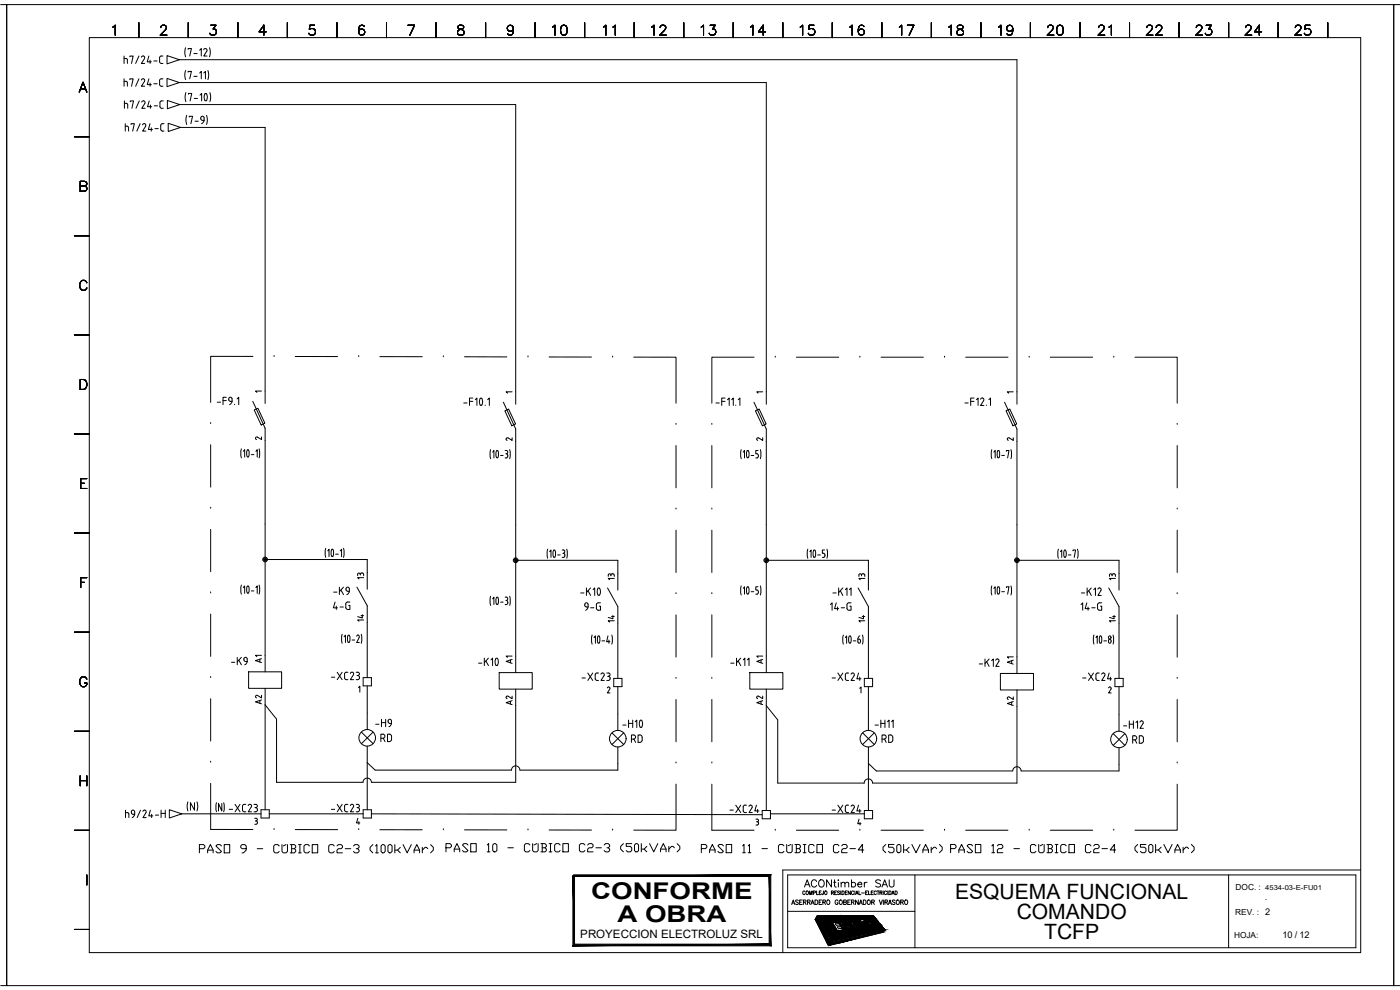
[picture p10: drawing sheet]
<svg xmlns="http://www.w3.org/2000/svg" width="420mm" height="297mm" viewBox="0 0 420 297" stroke-linecap="round" stroke-linejoin="round" font-family="sans-serif">
<defs><g id="words">
<text font-size="12.3" x="50.8" y="246.9">(N)</text>
<g font-size="6.9">
<text x="177.4" y="269.6">CONFORME</text>
<text x="185.3" y="276.7">A OBRA</text>
</g>
<g font-size="6.3">
<text x="286.6" y="269.8">ESQUEMA FUNCIONAL</text>
<text x="305.1" y="275.7">COMANDO</text>
<text x="313.4" y="281.7">TCFP</text>
</g>
<g font-size="6.2">
<text x="165.1" y="11.6">10</text>
<text x="180.3" y="11.6">11</text>
<text x="194.7" y="11.6">12</text>
<text x="209.5" y="11.6">13</text>
<text x="224.4" y="11.6">14</text>
<text x="239.2" y="11.6">15</text>
<text x="254" y="11.6">16</text>
<text x="269.2" y="11.6">17</text>
<text x="284" y="11.6">18</text>
<text x="298.8" y="11.6">19</text>
<text x="313.3" y="11.6">20</text>
<text x="328.8" y="11.6">21</text>
<text x="343.3" y="11.6">22</text>
<text x="358.1" y="11.6">23</text>
<text x="372.9" y="11.6">24</text>
<text x="387.7" y="11.6">25</text>
</g>
<g font-size="5.7">
<text x="99.1" y="184.1">4-G</text>
<text x="173.2" y="184.5">9-G</text>
<text x="248.4" y="184.5">14-G</text>
<text x="323.5" y="184.5">14-G</text>
<text x="98.4" y="205.3">-XC23</text>
<text x="111.8" y="219.4">-H9</text>
<text x="339" y="224.4">RD</text>
<text x="218" y="245.2">-XC24</text>
<text x="248.7" y="245.2">-XC24</text>
<text x="58.9" y="257.2">PASO 9 - CÚBICO C2-3 (100kVAr)</text>
<text x="133" y="256.8">PASO 10 - CÚBICO C2-3 (50kVAr)</text>
<text x="209.5" y="257.2">PASO 11 - CÚBICO C2-4 (50kVAr)</text>
<text x="284.3" y="257.2">PASO 12 - CÚBICO C2-4 (50kVAr)</text>
</g>
<g font-size="5.3">
<text x="36.3" y="20.1">h7/24-C</text>
<text x="36.7" y="40.6">h7/24-C</text>
<text x="99.1" y="179.6">-K9</text>
<text x="249.1" y="179.9">-K11</text>
<text x="68.4" y="200.7">-K9</text>
<text x="293.2" y="201.1">-K12</text>
<text x="301.3" y="200.4">A1</text>
<text x="173.9" y="205.3">-XC23</text>
<text x="248.7" y="205.3">-XC24</text>
<text x="324.2" y="205.3">-XC24</text>
<text x="305.5" y="213.1" transform="rotate(-90 305.5 213.1)">A2</text>
<text x="336.2" y="219.8">-H12</text>
<text x="113.2" y="223.7">RD</text>
<text x="188.7" y="224">RD</text>
<text x="263.9" y="224">RD</text>
<text x="68.1" y="244.8">-XC23</text>
<text x="98.4" y="244.8">-XC23</text>
<text x="240.6" y="267.4">ACONtimber SAU</text>
</g>
<g font-size="4.9">
<text x="110.4" y="175" transform="rotate(-90 110.4 175)">13</text>
<text x="185.6" y="175.3" transform="rotate(-90 185.6 175.3)">13</text>
<text x="260.7" y="175.3" transform="rotate(-90 260.7 175.3)">13</text>
<text x="335.8" y="175.3" transform="rotate(-90 335.8 175.3)">13</text>
<text x="110.4" y="187.7" transform="rotate(-90 110.4 187.7)">14</text>
<text x="185.6" y="188" transform="rotate(-90 185.6 188)">14</text>
<text x="260.7" y="188" transform="rotate(-90 260.7 188)">14</text>
<text x="335.8" y="188" transform="rotate(-90 335.8 188)">14</text>
<text x="79.7" y="200" transform="rotate(-90 79.7 200)">A1</text>
<text x="154.9" y="200.4" transform="rotate(-90 154.9 200.4)">A1</text>
<text x="230" y="200.4" transform="rotate(-90 230 200.4)">A1</text>
<text x="79.7" y="212.4" transform="rotate(-90 79.7 212.4)">A2</text>
<text x="154.9" y="212.7" transform="rotate(-90 154.9 212.7)">A2</text>
<text x="230" y="212.7" transform="rotate(-90 230 212.7)">A2</text>
</g>
<g font-size="3.5">
<text x="75.8" y="133">2</text>
<text x="151" y="133.3">2</text>
<text x="226.1" y="133.3">2</text>
<text x="301.3" y="133.3">2</text>
<text x="174.2" y="281.5">PROYECCION ELECTROLUZ SRL</text>
</g>
<g font-size="3.1">
<text x="75.8" y="118.9">1</text>
<text x="151" y="119.2">1</text>
<text x="226.1" y="119.2">1</text>
<text x="301.3" y="119.2">1</text>
</g>
<g font-size="2.8">
<text x="379.6" y="270">.</text>
<text x="384.9" y="281.5">10 / 12</text>
</g>
<g font-size="2.5">
<text x="370.8" y="267">DOC. :</text>
<text x="370.7" y="274.5">REV. : 2</text>
<text x="370.4" y="281.4">HOJA:</text>
</g>
<text font-size="2.1" x="379.7" y="267">4534-03-E-FU01</text>
</g></defs>
<!-- layer: G-TTLB-OTLN -->
<path d="M.2 1.4h1.8v294.3h-1.8M2 1.4h416.3v294.3h-416.3zM420.2 1.4h-1.9v294.3h1.9" fill="none" stroke="#000" stroke-width=".3"/>
<!-- layer: G-TTLB-SCND -->
<path d="M236.4 273.4h38.2M274.6 262.5v21.9M368.7 262.5v21.9M406.9 262.5h-170.5v21.9h170.5M408.4 261h-173.5v24.8" fill="none" stroke="#000" stroke-width=".3"/>
<!-- layer: LG_BDR_BODY -->
<path d="M406.9 262.5v21.9" fill="none" stroke="#000" stroke-width=".3"/>
<!-- layer: G-TTLB-TTLB -->
<path d="M26.8 11.3h381.6v274.5h-381.6z" fill="none" stroke="#000" stroke-width=".3"/>
<!-- layer: 0 -->
<g fill="none" stroke="#000" stroke-width=".3">
<path d="M33.9 8.1l.7-.5v2.9M41.7 6.8v4.5M48.2 8.3l.6-.7h.6l.4 .3a.95 .95 0 0 1-.3 1.2l-1.4 1.4h2M56.5 6.8v4.5M63.2 7.6h1.6l-.8 1.1a.99 .99 0 0 1 .8 1.5 .99 .99 0 0 1-1.7 .1l-.1-.3M71.4 6.8v4.5M79.9 9.6h-2.1l1.4-2v2.9M86.3 6.8v4.5M94.4 7.6h-1.4l-.2 1.2a1.05 1.05 0 0 1 1.6 0 1.05 1.05 0 0 1-.2 1.6 1.05 1.05 0 0 1-1.5-.4M101.1 6.8v4.5M109.3 8a.86 .86 0 0 0-.8-.5 .86 .86 0 0 0-.7 .6 1.74 1.74 0 0 0 .7 2.4 .93 .93 0 0 0 1-.8 .93 .93 0 0 0-.9-1 .93 .93 0 0 0-1 .9M116 6.8v4.5"/>
<path d="M122.4 7.6h2l-1.4 2.9M130.9 6.8v4.5M137.6 7.7a.6 .6 0 0 0 .3 1 1.06 1.06 0 0 1 1.2 .4 1.06 1.06 0 0 1-.1 1.3 1.18 1.18 0 0 1-1.7-.4 1.15 1.15 0 0 1 1.4-1.3 .59 .59 0 0 0 .3-1zM145.7 6.8v4.5M154.1 8.6a.93 .93 0 0 1-1.3 .7 .93 .93 0 0 1-.3-1.4 .93 .93 0 0 1 1.4 .1 2.74 2.74 0 0 1-.3 2.4 .87 .87 0 0 1-1.2-.3M160.6 6.8v4.5M175.5 6.8v4.5M190.3 6.8v4.5M205.2 6.8v4.5M220 6.8v4.5M234.9 6.8v4.5M249.8 6.8v4.5"/>
<path d="M264.6 6.8v4.5M279.5 6.8v4.5M294.4 6.8v4.5M309.2 6.8v4.5M324.1 6.8v4.5M339 6.8v4.5M353.9 6.8v4.5M368.7 6.8v4.5M383.6 6.8v4.5M398.5 6.8v4.5M23.8 27.6l1.1-2.9 1.2 2.9M24.2 26.7h1.4"/>
<path d="M22.3 41h4.5M24.1 55.8l1.7-.1a.68 .68 0 0 0 0-1.2l-1.7-.1v3h1.2a.77 .77 0 0 0 .8-.8 .77 .77 0 0 0-.8-.8M22.3 70.7h4.5M26.1 84.8a1.1 1.1 0 0 0-1.3-.7 1.1 1.1 0 0 0-.9 1.2 1.23 1.23 0 0 0 .4 1.5 1.23 1.23 0 0 0 1.6-.1l.2-.3M22.3 100.5h4.5M24.1 113.9h1a1.59 1.59 0 0 1 1 1.5 1.59 1.59 0 0 1-1 1.4h-1zM75.9 106.9h-12.7v13.8M82.3 107h.1M88.6 107h12.7M107.7 107h.1M114 107h12.7M133.1 107h.1"/>
<path d="M139.4 107l12.7 .1M158.5 107.1h.1M164.8 107.1h12.7M183.9 107.1h.1M190.2 107.2h12.7v13.8M226.3 107.2h-12.7v13.8M232.7 107.2h.1M239 107.2h12.7M258.1 107.2h.1M264.4 107.2h12.7M283.5 107.2h.1M289.8 107.2h12.7"/>
<path d="M308.9 107.2h.1M315.2 107.2h12.7M334.3 107.2h.1M340.6 107.2h12.7v13.8M22.3 130.2h4.5M63.2 127.1h.1M63.2 133.4v12.7M202.9 127.3h.1M202.9 133.7v12.7M213.6 127.3h.1M213.6 133.7v12.7M353.3 127.3h.1"/>
<path d="M353.3 133.7v12.7M22.3 159.9h4.5M24.2 145h1.1M26.1 143.6h-1.9v3h1.9M63.2 152.5h.1M63.2 158.8v12.7M202.9 152.7h.1M202.9 159.1v12.7M213.6 152.7h.1M213.6 159.1v12.7M353.3 152.7h.1M353.3 159.1v12.7"/>
<path d="M24.2 174.7h1.1M26.1 173.3h-1.9v3M63.2 177.9h.1M202.9 178.1h.1M213.6 178.1h.1M353.3 178.1h.1M22.3 189.7h4.5M63.2 184.2v12.7M202.9 184.5v12.7M213.6 184.5v12.7M353.3 184.5v12.7M22.3 219.4h4.5"/>
<path d="M26.1 203.8a1.1 1.1 0 0 0-1.3-.7 1.1 1.1 0 0 0-.9 1.1 1.23 1.23 0 0 0 .4 1.6 1.23 1.23 0 0 0 1.6-.2l.2-.7h-.8M63.2 203.3h.1M63.2 209.6v12.7M202.9 203.5h.1M202.9 209.9v12.7M213.6 203.5h.1M213.6 209.9v12.7M353.3 203.5h.1M353.3 209.9v12.7M24.1 232.8v3M24.1 234.2h2M26.1 232.8v3"/>
<path d="M63.2 228.7h.1M202.9 228.9h.1M202.9 235.3v13.8h-12.7M213.6 228.9h.1M213.6 235.3v13.8h12.7M353.3 228.9h.1M353.3 235.3v13.8h-12.7M22.3 249.1h4.5M63.2 248.9h12.7M82.3 248.9h.1M88.6 248.9h12.7M107.7 248.9h.1"/>
<path d="M114 248.9l12.7 .1M133.1 249h.1M139.4 249h12.7M158.5 249h.1M164.8 249l12.7 .1M183.9 249.1h.1M232.7 249.1h.1M239 249.1h12.7M258.1 249.1h.1M264.4 249.1h12.7M283.5 249.1h.1M289.8 249.1h12.7"/>
<path d="M308.9 249.1h.1M315.2 249.1h12.7M334.3 249.1h.1M22.3 278.9h4.5M26.1 262.5v3M237.6 271.4l.5-1.4 .4 1.4M237.8 270.9h.6M239.6 270.2l-.3-.2-.5 .2 .1 .3 .6 .4v.4l-.7-.1M240 270.7h.5M240.7 270h-.7v1.4h.7M241.1 270.7l.7-.1 .1-.4-.8-.2v1.4M241.5 270.7l.4 .7"/>
<path d="M242.3 270.7l.7-.1 .1-.4-.8-.2v1.4M242.7 270.7l.4 .7M243.4 271.4l.4-1.4 .5 1.4M243.6 270.9h.5M244.6 270a.71 .71 0 0 1 .8 .5 .71 .71 0 0 1-.4 .9h-.4zM245.1 274.9l4.1 7.8-.6 .9-3.9-7.7zM245.4 274.8l16.7-.1 3.5 4.3-16.2 3.5zM245.8 270.7h.5M245.9 275.2h.7a.4 .4 0 0 1 .4 .2 .4 .4 0 0 1-.1 .5h-.4l.3 .5h-.3zM246.3 275.3l.3 .1 .1 .3h-.2zM246.6 270h-.8v1.4h.8M247 270.7l.7-.1v-.4l-.7-.2v1.4"/>
<path d="M247.1 275.2h.8l.7 1.1-.9-.5 .3 .6h-.2zM247.4 270.7l.4 .7M247.6 275.3l.2 .3-.4-.3h.3M248.3 270.1l.2-.1a.65 .65 0 0 1 .6 .7 .65 .65 0 0 1-.8 .6l-.2-.4zM248.5 275.1l.7 .4 .2 .8-.7-.4zM248.7 275.3l.4 .3 .1 .5-.4-.3zM249.8 276.7l1.9-.1 .3 .5-1.3 .1 .3 .4 1.1-.1 .3 .5-1.1 .1 .3 .6 1.3-.2 .3 .5-1.9 .3zM250.3 275.7l.3 .5h-.3l-1-1.1 .7 .4v-.4h.2l.1 .6M250.4 275.1h.7l.1 .2h-.4l.2 .2h.3l.1 .2h-.3l.2 .3h.4l.1 .2h-.7zM251.5 270.3a.44 .44 0 0 0-.5-.3 .44 .44 0 0 0-.4 .5v.4a.44 .44 0 0 0 .5 .5 .44 .44 0 0 0 .4-.5h-.3M252 270.2l.2-.2a.65 .65 0 0 1 .6 .7 .65 .65 0 0 1-.7 .6l-.2-.4zM252 276.6l.6-.1 1.5 2.4-.6 .1z"/>
<path d="M252.1 275.4l-.3-.2 .4 .7 .3-.1M252.1 275.4l.1-.1-.4-.3a.67 .67 0 0 0 0 .8 .67 .67 0 0 0 .8 .2l-.1-.2M253.1 275.3l-.4-.1 .4 .7 .3-.2 .1 .3a.66 .66 0 0 1-.8-.2 .66 .66 0 0 1 0-.8l.4 .3M253.2 270.7l.7-.1 .1-.4-.8-.2v1.4l.8-.1v-.4l-.3-.2M253.2 275.1h.2l.7 1h-.2zM253.7 277.1a1.17 1.17 0 0 1 1.7 .8l-1 .1 .5 .4 .6-.2-.1 .5a1.29 1.29 0 0 1-1.7-1.6zM253.9 275l.7 .3 .2 .8-.7-.4zM254.1 275.1l.5 .8zM254.4 270.7h.5M254.7 275l.8 .6-.4-.5 .2-.1 .6 1-.7-.5 .3 .5h-.1zM254.8 277.7h-.6v-.3l.5 .3M255.2 270h-.8v1.4h.8"/>
<path d="M255.5 270.7l.7-.1 .1-.4-.8-.2v1.4M255.9 270.7l.4 .7M256.5 277.8l.1 .3a.64 .64 0 0 1-.6-.8l.8 .1-.6-.5-.6-.1a1.1 1.1 0 0 0 .2 1.3 1.1 1.1 0 0 0 1.3 .2l-.1-.6-.4 .1M257.5 278.1l.7 .2M257.6 270v1.4l-.8-1.4v1.4M257.9 271.4l.4-1.4 .5 1.4M258 276.9l-.5-.1 1 1.5 .4-.1-.6-.8 .2-.2M258 276.9h.1M258 270.9h.6M258.1 278l-.8-.9h.2l-.2-.3h-.2l-.3-.4h-.5l.4 .8 .2-.1 .7 1M258.1 278h.1M258.1 278l.3 .3h-.3"/>
<path d="M258.1 276.7l-.1 .2M258.2 276.7l.3 .4M258.5 277.2h.1M258.8 276.7a1.18 1.18 0 0 1 1.3 1.3 1.18 1.18 0 0 1-1.3-1.3zM259.1 276.9l.7 .3a.34 .34 0 0 1 0 .6 .34 .34 0 0 1-.5-.3l-.3-.3zM259.1 270a.69 .69 0 0 1 .8 .7 .69 .69 0 0 1-.8 .7zM259.4 276.1h.3l1.4 1.8-.3 .1zM260.1 278.2h.3l.2 .1h-.4l.6 .2 .1 .5-.3-.1-.2-.2 .3 .1-.4-.2zM260.3 276.5h.3l1 1.1-.7-1.1h.3l1 1.3h-.8zM260.3 278.1h.1M260.5 270.1l.1-.1a.65 .65 0 0 1 .6 .7 .65 .65 0 0 1-.7 .6l-.2-.4zM261 278.8l.2 .1z"/>
<path d="M261.3 278.1l.2 .1M261.3 278.1h-.2l.4 .3M261.4 276.5l.8-.1 .2 .3 .1 .7h.4l.2 .3-.7 .1-.3-.4v-.7l-.5 .1zM261.5 278.2l-.1 .2M261.6 270.7l.7-.1 .1-.4-.8-.2v1.4M261.6 278.4h.2M261.6 278.4h.1M261.6 278.2l.1 .1M261.7 278.2l-.4-.2-.3 .1 .6 .8h.1l-.2-.4 .6 .3-.3-.4M261.8 275.6l-5.8 .2 .2 .3 5.4-.2a3.2 3.2 0 0 1 2.2 2.6l-11.9 2.1M261.8 277.9l1.1 .8h-.4zM261.8 275.6a3.6 3.6 0 0 1 2.3 2.9l-.1 .2"/>
<path d="M262 278.6l.3 .2zM262 270.7l.4 .7M262.8 278.5l.2 .1zM263.7 278.8l-11 2a3.8 3.8 0 0 1-4.4-3.8l.2-.4 .3 .1a2.77 2.77 0 0 0 1.6 3.4l1.5 .5M263.9 270l.5 1.4 .4-1.4M264 278.7l-.3 .1M265.1 270v1.4M265.6 270.7l.7-.1v-.4l-.7-.2v1.4M266 270.7l.4 .7M266.6 271.4l.5-1.4 .5 1.4M266.8 270.9h.6M268.6 270.2l-.3-.2-.5 .2 .1 .3 .7 .5-.3 .4-.5-.2"/>
<path d="M269.1 270.2l.2-.2a.65 .65 0 0 1 .6 .7 .65 .65 0 0 1-.7 .6l-.2-.4zM270.3 270.7l.7-.1v-.5l-.7-.1v1.4M270.7 270.7l.4 .7M271.6 270.2l.2-.2a.65 .65 0 0 1 .6 .7 .65 .65 0 0 1-.7 .6l-.2-.4zM249.4 282.9l15.9-3.5-.4 .3-16 4zM251.9 280.6h.1"/>
</g>
<g fill="#000" stroke="#000" stroke-width=".3">
<path d="M245.1 274.9l.5 1h-.9zM246.5 275.4h.7zM247.9 279.6h15l-13.5 2.9zM251.6 276h.4zM253.4 276.2h4.7zM254.2 277.7h.5zM256.7 277.2h.2zM257 277.7h.3zM257.1 276.8h.2zM258 278h1.4zM258.7 277h.3zM259 277.6h.3z"/>
<path d="M259.2 277.2h.2zM259.4 278h.1zM259.4 277.1h.2zM259.4 276.1h.3zM261.5 277.9h.3zM261.9 276.7h.2zM245.4 274.8h16.7zM262.5 277.4h.4zM262.5 278.5h.2zM263.8 279.7l1.5-.3-.4 .3zM248.2 282.9h.9l-.5 .7zM249.4 282.9l-.5 .7z"/>
<path d="M249.4 282.9h2.8l-3.2 .7z"/>
<path d="M172.2 262.5v.5l59.1-.5zM172.2 263l59.1-.5-.5 .5zM231.3 262.5l-.5 .5 .5 20.8zM230.8 263l.5 20.8-.5-.5zM171.9 283.8h59.4l-.5-.5zM172.4 283.3h58.4l-58.9 .5zM171.9 262.7v21.1l.5-.5zM171.9 262.7h.5v20.6z"/>
<path d="M244.7 275.9l4.5 6.8-3.6-6.8zM244.7 275.9l4.5 6.8h-1.1z"/>
<path d="M245.7 275.3l.8 .4-.2-.4zM245.7 275.3l.8 .4h-.6z"/>
<path d="M246 275.9h.6zM246 275.9h.6z"/>
<path d="M246 275.9h.6zM246 275.9h.6z"/>
<path d="M245.6 275.2l1.6 .1-.1-.1zM245.6 275.2l1.6 .1h-1.5z"/>
<path d="M246.5 275.3h.7zM246.5 275.3h.7z"/>
<path d="M246.5 275.3l.7 .1zM246.5 275.3l.7 .1zM246.5 275.4h.7z"/>
<path d="M246.6 275.4h.6zM246.6 275.4h.6z"/>
<path d="M246.6 275.4l.8 .3-.2-.3zM246.6 275.4l.8 .3h-.5z"/>
<path d="M245.9 275.7l1.6 .2-.1-.2zM245.9 275.7l1.6 .2h-1.5z"/>
<path d="M247.4 275.3l.4 .1zM247.4 275.3l.4 .1z"/>
<path d="M246.9 275.9h.6zM246.7 275.9h.8z"/>
<path d="M246.7 275.9h.8zM246.6 275.9h.9z"/>
<path d="M246 275.9l1.8 .5-.3-.5zM246 275.9l1.8 .5h-1.6z"/>
<path d="M245.6 275.2h2.1zM245.6 275.2h1.5z"/>
<path d="M245.6 275.2h2.2zM245.6 275.2h2.1z"/>
<path d="M247.6 275.7h.2zM247.6 275.7h.2z"/>
<path d="M247.5 275.4h.3zM247.5 275.4h.3z"/>
<path d="M247.5 275.4l.3 .1zM247.5 275.4l.3 .1z"/>
<path d="M247.6 275.7h.2zM247.6 275.7h.2z"/>
<path d="M247.5 275.5h.3zM247.5 275.5h.3z"/>
<path d="M247.6 275.7h.2zM247.6 275.7h.2z"/>
<path d="M247.5 275.5h.4zM247.5 275.5h.4z"/>
<path d="M247.5 275.5h.4zM247.5 275.5h.4z"/>
<path d="M247.5 275.5h.4zM247.5 275.5h.4z"/>
<path d="M247.6 275.6h.3zM247.6 275.6h.3z"/>
<path d="M247.6 275.6h.3zM247.6 275.6l.2 .1z"/>
<path d="M247.5 275.5h.4zM247.5 275.5h.4z"/>
<path d="M247.5 275.5l.4 .1zM247.5 275.5l.4 .1z"/>
<path d="M247.5 275.6h.4zM247.5 275.6h.4z"/>
<path d="M247.6 275.6h.3zM247.6 275.6h.3z"/>
<path d="M247.6 275.6h.3zM247.6 275.6h.3z"/>
<path d="M248.6 276.2h1.7zM248.6 276.2h1.7z"/>
<path d="M245.6 275.1l3.8 .1zM245.6 275.1l3.8 .1z"/>
<path d="M247.8 275.2h1.6zM247.8 275.2h1.6z"/>
<path d="M247.8 275.2h1.6zM247.8 275.2h1.6z"/>
<path d="M247.8 275.2h1.6zM247.8 275.2h1.6z"/>
<path d="M247.9 275.2h1.5zM247.9 275.2h1.5z"/>
<path d="M247.9 275.2l1.6 .1zM247.9 275.2l1.6 .1z"/>
<path d="M247.8 279.4l1.9 .2-.2-.2zM247.8 279.4l1.9 .2h-1.8z"/>
<path d="M248 275.3h1.5zM248 275.3h1.5z"/>
<path d="M248 275.3l1.6 .1zM248 275.3l1.6 .1z"/>
<path d="M248.1 275.4h1.6zM248.1 275.4h1.6z"/>
<path d="M248.1 275.4l1.6 .1zM248.1 275.4l1.6 .1z"/>
<path d="M247.9 279.6h1.8zM247.9 279.6h1.8z"/>
<path d="M248.1 275.5l1.7 .1zM248.1 275.5l1.7 .1z"/>
<path d="M248.1 275.6h1.8zM248.1 275.6h1.8z"/>
<path d="M246.4 276.7l4.9 2.6-1.5-2.6zM246.4 276.7l4.9 2.6h-3.6z"/>
<path d="M248.1 275.6l1.8 .1zM248.1 275.6l1.8 .1z"/>
<path d="M248.1 275.7h1.9zM248.1 275.7h1.9z"/>
<path d="M248.1 275.7l1.9 .1zM248.1 275.7l1.9 .1z"/>
<path d="M248.2 275.8h1.9zM248.2 275.8h1.9z"/>
<path d="M248.2 275.8l1.9 .1zM248.2 275.8l1.9 .1z"/>
<path d="M248.3 275.9h1.8zM248.3 275.9h1.8z"/>
<path d="M245.6 275.1h4.5zM245.6 275.1h4.6z"/>
<path d="M245.6 275.1h4.5zM245.6 275.1h3.7z"/>
<path d="M248.3 275.9l2 .3-.2-.3zM248.3 275.9l2 .3h-1.7z"/>
<path d="M250.2 275.1h1.4zM250.2 275.1h1.4z"/>
<path d="M250.5 276.2h1.9zM250.5 276.2h1.9z"/>
<path d="M246.4 276.7h4.6zM246.4 276.7h3.4z"/>
<path d="M250.3 275.7l1 .3-.2-.3zM250.3 275.7l1 .3h-.9z"/>
<path d="M250.4 276h.9zM250.4 276h.9z"/>
<path d="M250.3 275.7h1.1zM250.3 275.7h.8z"/>
<path d="M250.2 275.2h1.4zM250.2 275.2h1.4z"/>
<path d="M250.2 275.2l1.4 .1zM250.2 275.2l1.4 .1z"/>
<path d="M250.2 275.1h1.4zM250.2 275.1l1.4 .1z"/>
<path d="M250.2 275.3l1.4 .1zM250.2 275.3l1.4 .1z"/>
<path d="M245.5 275h6.1zM245.5 275l6.1 .1z"/>
<path d="M250.3 275.4l1.4 .2zM250.3 275.4l1.4 .2z"/>
<path d="M245.5 275h6.2zM245.5 275h6.2z"/>
<path d="M245.5 275h6.2zM245.5 275h6.1z"/>
<path d="M250.3 275.6l1.4 .1zM250.3 275.6l1.4 .1z"/>
<path d="M246.3 276.6h5.4zM246.3 276.6l4.7 .1z"/>
<path d="M250.3 275.7h1.5zM250.3 275.7h1.5zM250.3 275.7h1.5zM250.3 275.7h1.5z"/>
<path d="M251.4 275.7l.4 .1zM251.4 275.7l.4 .1z"/>
<path d="M251.5 275.8l.4 .1zM251.5 275.8l.4 .1z"/>
<path d="M251.5 275.9l.5 .1zM251.5 275.9l.5 .1zM251.5 276h.5z"/>
<path d="M251.5 276h.5zM251.3 276h.7z"/>
<path d="M250.4 276l1.7 .1zM250.4 276l1.7 .1z"/>
<path d="M246.3 276.6h5.8zM246.3 276.6h5.8z"/>
<path d="M251.7 276.6l.4 .1zM251.7 276.6l.4 .1z"/>
<path d="M251.7 276.7l.9 .8-.5-.8zM251.7 276.7l.9 .8h-.3z"/>
<path d="M250.5 276.1h1.7zM250.5 276.1h1.7z"/>
<path d="M250.5 276.1l1.8 .1zM250.5 276.1l1.8 .1z"/>
<path d="M250.5 276.2h1.9zM250.5 276.2h1.9z"/>
<path d="M246.3 276.6h6zM246.3 276.6h5.7z"/>
<path d="M252 275.1l.5 .1zM252 275.1l.5 .1z"/>
<path d="M252 275.2h.5zM252 275.2h.5z"/>
<path d="M252.1 275.2h.4zM252.1 275.2h.4z"/>
<path d="M252.1 275.2l.4 .1zM252.1 275.2l.4 .1z"/>
<path d="M251.9 275.1h.6zM251.9 275.1h.6z"/>
<path d="M251.9 275.1h.6zM251.9 275.1h.6z"/>
<path d="M252.2 275.3l.3 .1zM252.2 275.3l.3 .1z"/>
<path d="M251.8 275h.7zM251.8 275h.7z"/>
<path d="M251.8 275h.7zM251.8 275l.7 .1z"/>
<path d="M252.3 275.4l.3 .2zM252.3 275.4l.3 .2z"/>
<path d="M251.7 275h.9zM251.7 275h.9z"/>
<path d="M251.8 275h.8zM251.8 275h.7z"/>
<path d="M245.5 275h7.1zM245.5 275h7.2z"/>
<path d="M245.5 275h7.1zM245.5 275h7.1z"/>
<path d="M252.3 275.6l.4 .1zM252.3 275.6l.4 .1z"/>
<path d="M246.3 276.5h6.3zM246.3 276.5l6 .1z"/>
<path d="M252.3 277.5h.3zM252.1 277.5h.5z"/>
<path d="M252.1 277.5l1.2 1-.7-1zM252.1 277.5l1.2 1h-.6z"/>
<path d="M252.4 275.7l.3 .1zM252.4 275.7l.3 .1z"/>
<path d="M252.5 275.8h.3zM252.5 275.8h.3z"/>
<path d="M252.5 275.8l.3 .1zM252.5 275.8l.3 .1z"/>
<path d="M252.5 275.9h.3zM252.5 275.9h.3z"/>
<path d="M252.5 275.9l.4 .1zM252.5 275.9l.4 .1z"/>
<path d="M252.9 278.5h.4zM252.9 278.5h.4z"/>
<path d="M252.6 276h.3zM252.6 276h.3z"/>
<path d="M252.6 276h.4zM252.6 276h.4z"/>
<path d="M252.6 276l.4 .1zM252.6 276l.4 .1z"/>
<path d="M252.6 276.1h.5zM252.6 276.1h.5z"/>
<path d="M252.5 276.1h.7zM252.5 276.1h.7z"/>
<path d="M252.5 276.1h.7zM252.5 276.1h.7z"/>
<path d="M252.5 276.1l.8 .1zM252.5 276.1l.8 .1z"/>
<path d="M252.8 275.1h.4zM252.8 275.1h.6z"/>
<path d="M252.8 275.1h.4zM252.8 275.1h.4z"/>
<path d="M252.9 275.1l.4 .1zM252.9 275.1l.4 .1z"/>
<path d="M252.5 276.2h.8zM252.5 276.2h.8z"/>
<path d="M252.9 278.5l.6 .5-.2-.5zM252.9 278.5l.6 .5h-.3z"/>
<path d="M253 275.2l.7 .6-.4-.6zM253 275.2l.7 .6h-.3z"/>
<path d="M253.5 276.1h.4zM253.5 276.1h.4z"/>
<path d="M253.4 275.8l.3 .1zM253.4 275.8l.3 .1z"/>
<path d="M253.1 277.3l.6 .2zM253.1 277.3l.6 .2z"/>
<path d="M253.2 277.5l.5 .2v-.2zM253.2 277.5l.5 .2z"/>
<path d="M253.3 277.7l.4 .1v-.1zM253.3 277.7l.4 .1z"/>
<path d="M253 277.2h.7zM253 277.2l.7 .1z"/>
<path d="M253.5 275.9l.3 .1zM253.5 275.9l.3 .1z"/>
<path d="M253.4 277.8l.5 .2zM253.4 277.8l.5 .2z"/>
<path d="M253.5 276h.4zM253.5 276h.4z"/>
<path d="M252.9 277.1h.9zM252.9 277.1l.8 .1z"/>
<path d="M253.5 278l.5 .2zM253.5 278l.5 .2z"/>
<path d="M253.5 276l.4 .1zM253.5 276l.4 .1z"/>
<path d="M252.9 277h1zM252.9 277l.9 .1z"/>
<path d="M253.6 278.2l.5 .1zM253.6 278.2l.5 .1z"/>
<path d="M252.9 277h1.1zM252.9 277h1.2z"/>
<path d="M252.9 277h1.1zM252.9 277h1z"/>
<path d="M254.1 276h1.3zM254.1 276h1.3z"/>
<path d="M254.1 276h4zM254.1 276h4z"/>
<path d="M253.7 278.3l.6 .2zM253.7 278.3l.6 .2z"/>
<path d="M252.9 277h1.2zM252.9 277h1.3z"/>
<path d="M253.8 278.5l.6 .1zM253.8 278.5l.6 .1z"/>
<path d="M254.3 277.4h.2zM254.3 277.4h.2z"/>
<path d="M253.9 278.6l.7 .1zM253.9 278.6l.7 .1z"/>
<path d="M254.3 277.4h.2zM254.3 277.4h.2z"/>
<path d="M254.2 277.4h.3zM254.2 277.4h.3z"/>
<path d="M254.2 277.4h.3zM254.2 277.4h.3z"/>
<path d="M254.2 277.4h.4zM254.2 277.4h.4z"/>
<path d="M254.6 277.1h.8zM254.6 277.1h.8z"/>
<path d="M254.2 277.4h.4zM254.2 277.4h.4z"/>
<path d="M254.2 277.4l.4 .1zM254.2 277.4l.4 .1z"/>
<path d="M254 278.7l.8 .1zM254 278.7l.8 .1z"/>
<path d="M254.2 277.5h.4zM254.2 277.5h.4z"/>
<path d="M254.1 277.5h.6zM254.1 277.5h.6z"/>
<path d="M252.8 275l1.9 .1zM252.8 275l1.9 .1zM252.8 275.1h1.9zM252.8 275.1h1.9zM253.4 275.1h1.3zM253.4 275.1h1.3z"/>
<path d="M253.4 275.1l2 .9-.7-.9zM253.4 275.1l2 .9h-1.3z"/>
<path d="M254.1 277.5h.6zM254.1 277.5h.6z"/>
<path d="M254.1 277.5l.6 .1zM254.1 277.5l.6 .1z"/>
<path d="M254.2 277.6h.5zM254.2 277.6h.5z"/>
<path d="M254.2 277.6l.6 .1zM254.2 277.6l.6 .1z"/>
<path d="M254.2 277.7h.6zM254.2 277.7h.5z"/>
<path d="M254 278.8h.9zM254 278.8h.9z"/>
<path d="M252.7 275h2.2zM252.7 275h2z"/>
<path d="M254 278.8h1zM254 278.8h1z"/>
<path d="M252.7 275h2.3zM252.7 275h2.2z"/>
<path d="M252.7 275h2.3zM252.7 275h2.3z"/>
<path d="M245.5 275h9.7zM245.5 275h9.5z"/>
<path d="M254.7 277.1l.6 .1zM254.7 277.1l.6 .1z"/>
<path d="M254.8 277.2l.5 .1zM254.8 277.2l.5 .1z"/>
<path d="M254.9 277.3l.5 .1zM254.9 277.3l.5 .1z"/>
<path d="M254.6 277.1h.8zM254.6 277.1h.7z"/>
<path d="M255 277.4h.4zM255 277.4h.4z"/>
<path d="M254.2 277h1.2zM254.2 277h1.2z"/>
<path d="M254.2 277h1.2zM254.2 277h1.2z"/>
<path d="M254.4 277h1zM254.4 277l1 .1z"/>
<path d="M255.1 277.4l.3 .1zM255.1 277.4l.3 .1z"/>
<path d="M252.8 277h2.6zM252.8 277h2.6z"/>
<path d="M255.1 277.5l.3 .1zM255.1 277.5l.3 .1z"/>
<path d="M255.2 277.6l.3 .1zM255.2 277.6l.3 .1z"/>
<path d="M252.8 276.9h2.7zM252.8 276.9l2.6 .1z"/>
<path d="M255.3 277.7h.2zM255.3 277.7h.2z"/>
<path d="M255.3 277.7l.3 .1zM255.3 277.7l.3 .1z"/>
<path d="M252.8 276.8h2.8zM252.8 276.8l2.7 .1z"/>
<path d="M255.4 277.8l.3 .2zM255.4 277.8l.3 .2z"/>
<path d="M252.7 276.8h3zM252.7 276.8h2.9z"/>
<path d="M252.7 276.8h3zM252.7 276.8h3z"/>
<path d="M255.5 278l.3 .1zM255.5 278l.3 .1z"/>
<path d="M255.6 278.1l.2 .1zM255.5 278.2h.3z"/>
<path d="M255.5 278.2h.4zM255.5 278.2h.4z"/>
<path d="M255.5 278.2l.5 .1zM255.5 278.2l.5 .1z"/>
<path d="M255.5 278.3h.6zM255.5 278.3h.6z"/>
<path d="M255.5 278.3l.7 .1zM255.5 278.3l.7 .1z"/>
<path d="M246.3 276.5h9.9zM246.3 276.5h9.9z"/>
<path d="M255.5 278.4l.8 .1zM255.5 278.4l.8 .1z"/>
<path d="M252.6 276.5l3.6 .1zM252.6 276.5l3.6 .1z"/>
<path d="M252.6 276.6l3.8 .2-.2-.2zM252.6 276.6l3.8 .2h-3.7z"/>
<path d="M255.5 278.5h.8zM255.5 278.5h.8z"/>
<path d="M255.5 278.5h1zM255.5 278.5h1z"/>
<path d="M255.7 276.8h.7zM255.7 276.8h.7z"/>
<path d="M255.8 276.8h.6zM255.8 276.8h.6z"/>
<path d="M256 276.8l.5 .1zM256 276.8l.5 .1z"/>
<path d="M256.2 276.9l.3 .1zM256.2 276.9l.3 .1z"/>
<path d="M255.5 278.5h1.2zM255.5 278.5h1.2z"/>
<path d="M256.3 277l.3 .1zM256.3 277l.3 .1z"/>
<path d="M256.5 277.1l.2 .1zM256.5 277.1l.2 .1z"/>
<path d="M246.2 276.4h10.6zM246.2 276.4l10 .1z"/>
<path d="M256.7 277.2h.2zM256.7 277.2h.2z"/>
<path d="M256.6 277.2h.3zM256.6 277.2h.3z"/>
<path d="M256.7 277.2l.5 .5-.3-.5zM256.7 277.2l.5 .5z"/>
<path d="M257 278.4h3.3zM257 278.4h3.3z"/>
<path d="M257 277.7l.4 .2zM257 277.7l.4 .2z"/>
<path d="M257 277.9l.5 .1zM257 277.9l.5 .1z"/>
<path d="M257.1 278l.5 .2zM257.1 278l.5 .2z"/>
<path d="M257.5 277.1h1zM257.5 277.1h1z"/>
<path d="M257.5 277.1h1zM257.5 277.1h1z"/>
<path d="M257.5 277.1h1zM257.5 277.1h1z"/>
<path d="M257.5 277.1h1zM257.5 277.1h1z"/>
<path d="M257.5 277.1h1zM257.5 277.1h1z"/>
<path d="M257.5 277.1h1zM257.5 277.1h1z"/>
<path d="M257.5 277.1h1zM257.5 277.1h1z"/>
<path d="M257.5 277.2h.9zM257.5 277.2h.9z"/>
<path d="M257.1 278.2l.6 .1zM257.1 278.2l.6 .1z"/>
<path d="M257.1 278.3l.7 .1zM257.1 278.3l.7 .1z"/>
<path d="M257 278.4h.8zM257 278.4h.8z"/>
<path d="M252.4 276.2h5.7zM252.4 276.2h5.7z"/>
<path d="M250.5 276.2h7.6zM250.5 276.2h7.6z"/>
<path d="M250.6 276.2h7.5zM250.6 276.2h7.5z"/>
<path d="M250.6 276.2h7.5zM250.3 276.2h7.8z"/>
<path d="M248.6 276.2l9.5 .1zM248.6 276.2l9.5 .1z"/>
<path d="M248.6 276.3l9.5 .1zM247.8 276.4h10.3z"/>
<path d="M246.2 276.4h11.9zM246.2 276.4h11.9z"/>
<path d="M256.8 276.4h1.3zM256.8 276.4h1.3z"/>
<path d="M256.8 276.4l1.3 .2v-.2zM256.8 276.4l1.3 .2h-1.2z"/>
<path d="M253.4 276.1h4.7zM253.4 276.1h4.7z"/>
<path d="M253.4 276.1l4.7 .1zM253.4 276.2h4.7zM253.3 276.2h4.8z"/>
<path d="M252.5 276.2h5.6zM252.4 276.2h5.7z"/>
<path d="M256.9 276.6l1.4 .2-.2-.2zM256.9 276.6l1.4 .2h-1.2z"/>
<path d="M258.1 278h1.3zM258.1 278h1.3z"/>
<path d="M255.4 276h2.7zM255.4 276h2.7z"/>
<path d="M255.4 276h2.7zM255.4 276h2.7z"/>
<path d="M254.1 276l4 .1zM254.1 276l4 .1z"/>
<path d="M254.1 276.1h4zM253.9 276.1h4.2z"/>
<path d="M253.9 276.1h4.2zM253.9 276.1h4.2z"/>
<path d="M253.5 276.1h4.6zM253.5 276.1h4.6z"/>
<path d="M255.9 276h2.3zM255.4 276h2.7z"/>
<path d="M255.9 275.9h2.3zM255.9 275.9l2.3 .1z"/>
<path d="M258.2 278.1h2.1zM258.2 278.1h2.1z"/>
<path d="M258.2 278.1h2.1zM258.2 278.1h2.1zM258.2 278.1h2.1zM258.2 278.1h2.1z"/>
<path d="M258.2 278.1h2.1zM258.2 278.1h2.1z"/>
<path d="M257.3 276.8l1.2 .3-.2-.3zM257.3 276.8l1.2 .3h-1z"/>
<path d="M257.6 277.3h.7zM257.6 277.3h.7z"/>
<path d="M257.6 277.3h.7zM257.6 277.3h.7z"/>
<path d="M257.6 277.3l.7 .1zM257.6 277.3l.7 .1z"/>
<path d="M257.6 277.4h.7zM257.6 277.4h.7z"/>
<path d="M255.8 275.7h2.5zM255.8 275.7l2.4 .2z"/>
<path d="M257.5 277.2h.8zM257.5 277.2h.8z"/>
<path d="M257.6 277.2h.7zM257.6 277.2l.7 .1z"/>
<path d="M258.3 277.4h.5zM258.3 277.4h.5z"/>
<path d="M257.5 277.2h.8zM257.5 277.2h.9z"/>
<path d="M257.5 277.2h.8zM257.5 277.2h.8z"/>
<path d="M257.5 277.2h.9zM257.5 277.2h.9z"/>
<path d="M257.5 277.2h.9zM257.5 277.2h.9z"/>
<path d="M257.5 277.2h.9zM257.5 277.2h.9z"/>
<path d="M255.7 275.6h2.8zM255.7 275.6l2.6 .1z"/>
<path d="M257.5 277.1h1zM257.5 277.1h1z"/>
<path d="M257.5 277.1l1 .1zM257.5 277.1l1 .1z"/>
<path d="M258.5 277.2h.2zM258.5 277.2h.2z"/>
<path d="M255.6 275.5h3zM255.6 275.5l2.9 .1z"/>
<path d="M258.7 276.9h.5zM258.7 276.9h.5z"/>
<path d="M258.4 277.2l.4 .1zM258.4 277.3h.4z"/>
<path d="M255.6 275.4h3.2zM255.6 275.4l3 .1z"/>
<path d="M258.7 277.1l.3 .1zM258.7 277.1l.3 .1z"/>
<path d="M258.4 277.3h.4zM258.4 277.3h.4z"/>
<path d="M258.4 277.3l.4 .1zM258.4 277.3l.4 .1z"/>
<path d="M257.6 277.4h1.3zM257.6 277.4h1.3z"/>
<path d="M257.6 277.4l1.4 .1zM257.6 277.4l1.4 .1z"/>
<path d="M255.5 275.4h3.5zM255.5 275.4h3.6z"/>
<path d="M255.5 275.4h3.5zM255.5 275.4h3.3z"/>
<path d="M257.7 277.5h1.3zM257.7 277.5h1.3z"/>
<path d="M257.7 277.5l1.3 .1zM257.7 277.5l1.3 .1z"/>
<path d="M257.7 277.6h1.3zM257.7 277.6h1.3z"/>
<path d="M258.8 277.2h.2zM258.8 277.2h.2z"/>
<path d="M258.8 277.2l.2 .1zM258.8 277.2l.2 .1z"/>
<path d="M258.8 277.3h.2zM258.8 277.3h.2z"/>
<path d="M258.8 277.3h.3zM258.8 277.3h.3z"/>
<path d="M259 277.5h.6zM259 277.5h.6z"/>
<path d="M257.7 277.6l1.4 .1zM257.7 277.6l1.4 .1z"/>
<path d="M258.9 277.3h.2zM258.9 277.3h.2z"/>
<path d="M257.7 277.7l1.5 .1zM257.7 277.7l1.5 .1z"/>
<path d="M259 276.6h.2zM258.9 276.6h.3z"/>
<path d="M259 277.4l.6 .1zM259 277.4l.6 .1z"/>
<path d="M259.1 275.4h3.5zM259.1 275.4h3.5z"/>
<path d="M257.8 277.8l1.6 .1zM257.8 277.8l1.6 .1zM257.9 277.9h1.5zM257.9 277.9h1.5z"/>
<path d="M258.9 276.6h.3zM258.9 276.6h.3z"/>
<path d="M258.9 276.6l.5 .1zM258.8 276.7h.6z"/>
<path d="M258.7 276.9h.5zM258.7 276.9h.5z"/>
<path d="M259.2 276.9h.5zM259.2 276.9h.5z"/>
<path d="M258.7 276.9h.5zM258.7 276.9l.3 .1z"/>
<path d="M258.7 276.8l.6 .1zM258.7 276.8l.6 .1z"/>
<path d="M258.7 276.9h.6zM258.7 276.9h.5z"/>
<path d="M259.3 277.6h.9zM259.3 277.6h.9z"/>
<path d="M257.9 277.9h1.5zM257.9 277.9h1.5z"/>
<path d="M258.8 276.7h.6zM258.8 276.7h.6z"/>
<path d="M258.8 276.7h.7zM258.8 276.7h.7z"/>
<path d="M259.4 277.8h.4zM259.4 277.8h.4z"/>
<path d="M257.9 277.9h1.5zM257.9 277.9h1.5z"/>
<path d="M257.9 277.9l1.5 .1zM257.9 277.9l1.5 .1z"/>
<path d="M257.9 278h1.5zM257.9 278h1.5zM258 278h1.4z"/>
<path d="M258.1 278h1.3zM258.1 278h1.3z"/>
<path d="M259.4 277.7h.8zM259.4 277.7h.8z"/>
<path d="M258.7 276.7h.8zM258.7 276.7h.8z"/>
<path d="M258.7 276.7l1 .1zM258.7 276.7l1 .1zM258.7 276.8h1zM258.7 276.8h1z"/>
<path d="M259.3 277.1h.2zM259.3 277.1h.2zM259.3 277.1h.2z"/>
<path d="M258.1 278l1.6 .1zM258.1 278l1.6 .1z"/>
<path d="M259.2 277.2h.4zM259.2 277.2h.2z"/>
<path d="M259.2 277.1h.4zM259.2 277.1l.4 .1z"/>
<path d="M259.6 277.5h.4zM259.6 277.5h.4z"/>
<path d="M259.3 277.1h.3zM259.3 277.1h.2z"/>
<path d="M258.2 278.1h1.6zM258.2 278.1h1.6z"/>
<path d="M258.7 276.8h1zM258.7 276.8h1z"/>
<path d="M259.3 276.8l.4 .1zM259.3 276.8l.4 .1z"/>
<path d="M259.3 276.9h.4zM259.3 276.9h.4z"/>
<path d="M259.6 277.1l.1 .2zM259.6 277.1l.1 .2z"/>
<path d="M259.4 276.1l.6 .4-.3-.4zM259.4 276.1l.6 .4h-.3z"/>
<path d="M259.3 276.9h.4zM259.2 276.9h.5z"/>
<path d="M259.3 277l.4 .1zM259.3 277l.4 .1z"/>
<path d="M259.2 276.9l.6 .1zM259.2 276.9l.6 .1z"/>
<path d="M259.4 277.8h.3zM259.4 277.8l.1 .1z"/>
<path d="M258.2 278.1h1.7zM258.2 278.1h1.7z"/>
<path d="M259.8 277h.2zM259.8 277h.2z"/>
<path d="M259.2 277h.6zM259.2 277h.6z"/>
<path d="M259.3 277h.5zM259.3 277h.4z"/>
<path d="M259.4 277.8h.5zM259.4 277.8h.5z"/>
<path d="M258.2 278.1h1.7zM258.2 278.1h1.7z"/>
<path d="M259.8 276.9l.2 .1zM259.8 276.9l.2 .1z"/>
<path d="M259.7 277.3l.3 .1zM259.7 277.3l.3 .1z"/>
<path d="M259.6 277.4l.4 .1zM259.6 277.4l.4 .1z"/>
<path d="M259 277.5h1zM259 277.5h1z"/>
<path d="M259 277.5h1.1zM259 277.5h1.1z"/>
<path d="M259.7 276.5h.3zM259.7 276.5h.3z"/>
<path d="M259.7 276.6l.2 .1 .1-.1zM259.7 276.6l.2 .1z"/>
<path d="M260 276.4h3.5zM260 276.4h3.5z"/>
<path d="M259.7 276.5h.3zM259.7 276.5l.3 .1z"/>
<path d="M259.8 277h.2zM259.8 277h.2z"/>
<path d="M259.8 277l.3 .1zM259.8 277l.3 .1z"/>
<path d="M260 278.1h.3zM260.1 278.1h.2zM260.1 278.1h.2zM260.1 278.1h.2zM260.1 278.1h.2zM260.1 278.1h.2z"/>
<path d="M260 278.1h.3zM260 278.1h.3zM260 278.1h.3zM260 278.1h.3z"/>
<path d="M259 277.5l1.1 .1zM259 277.5l1.1 .1z"/>
<path d="M259 277.6h1.1zM259 277.6h1.1z"/>
<path d="M259.9 277.1l.3 .1zM259.9 277.1l.3 .1z"/>
<path d="M259.3 277.6h.8zM259.3 277.6h.8z"/>
<path d="M259.3 277.6h.9zM259.3 277.6h.9z"/>
<path d="M255.1 278.8h5.1zM255.1 278.8h5.1z"/>
<path d="M259.3 277.6h.9zM259.3 277.6h.9z"/>
<path d="M255.1 278.8h5.1zM255 278.8h5.2z"/>
<path d="M254 278.8l6.5 .1zM254 278.8l6.5 .1z"/>
<path d="M260 277.2l.3 .2zM260 277.2l.3 .2z"/>
<path d="M259.4 277.6l.8 .1zM259.4 277.6l.8 .1z"/>
<path d="M259.4 277.7h.8zM259.4 277.7h.8z"/>
<path d="M259.4 277.7h.8zM259.4 277.7l.5 .1z"/>
<path d="M255.2 278.8h5zM255.1 278.8h5.1z"/>
<path d="M260 276.5l1.1 1.1-.8-1.1zM260 276.5l1.1 1.1h-.3z"/>
<path d="M260 278.1h.3zM260 278.1h.3z"/>
<path d="M260 278.1h.3zM260 278.1h.3z"/>
<path d="M260 278.1h.3zM260 278.1h.3z"/>
<path d="M260 278.1h.3zM259.9 278.1h.4z"/>
<path d="M259.9 278.1h.4zM259.9 278.1h.4z"/>
<path d="M258.2 278.1l2.1 .1zM258.2 278.1l2.1 .1z"/>
<path d="M258.2 278.2l2.1 .1v-.1zM258.2 278.2l2.1 .1h-1.9z"/>
<path d="M260.3 278.1h.9zM260.3 278.1h.9z"/>
<path d="M258.4 278.3l1.9 .1zM257.8 278.4h2.5z"/>
<path d="M260.1 277.4l.3 .1zM260.1 277.4l.3 .1z"/>
<path d="M257.8 278.4h2.5zM257.8 278.4h2.5z"/>
<path d="M257 278.4l3.4 .1zM256.9 278.5h3.5z"/>
<path d="M256.9 278.5h3.5zM256.8 278.5h3.6z"/>
<path d="M256.8 278.5h3.6zM256.7 278.5h3.7z"/>
<path d="M255.5 278.5l4.9 .1zM255.5 278.5l4.9 .1z"/>
<path d="M255.4 278.6l5 .1zM255.4 278.6l5 .1z"/>
<path d="M255.4 278.7h5zM255.3 278.7h5.1z"/>
<path d="M255.3 278.7h5.1zM255.2 278.8h5z"/>
<path d="M260.2 277.5l.3 .1zM260.2 277.5l.3 .1z"/>
<path d="M254.1 278.9l6.5 .1zM253.5 279h7.1z"/>
<path d="M260.2 277.6h.3zM260.2 277.6h.3z"/>
<path d="M260.2 277.6l.3 .1zM260.2 277.6l.3 .1z"/>
<path d="M260.3 277.7h.2zM260.2 277.7h.3z"/>
<path d="M260.2 277.7h.3zM260.2 277.7h.3z"/>
<path d="M260.2 277.7l.4 .1zM260.2 277.7l.4 .1z"/>
<path d="M260.6 278.2h1.5zM260.6 278.2h1.5z"/>
<path d="M260 276.5h.6zM260 276.5h.3z"/>
<path d="M260.2 277.8l.5 .1zM260.2 277.8l.5 .1z"/>
<path d="M253.2 279h7.6zM253.2 279h7.6z"/>
<path d="M260.2 277.9l.6 .1zM260.2 277.9l.6 .1z"/>
<path d="M253.2 279l7.8 .1zM252.6 279.1h8.4z"/>
<path d="M260.9 278.4h.9zM260.9 278.4h.9z"/>
<path d="M260 276.5h.9zM260 276.5h.6z"/>
<path d="M260.8 277.6l.7 .3zM260.8 277.6l.7 .3h-.5z"/>
<path d="M260.4 278.1h.8zM260.4 278.1h.8z"/>
<path d="M260.4 278.1l.9 .1zM260.4 278.1l.9 .1z"/>
<path d="M260.3 278.1h.9zM260.3 278.1h.8z"/>
<path d="M260 276.5h1.2zM260 276.5h.9z"/>
<path d="M260.6 278.2h.7zM260.6 278.2h.7z"/>
<path d="M260.1 278.1h1.2zM260.1 278.1h1.2z"/>
<path d="M260.1 278.1h1.2zM260.1 278.1h1.1z"/>
<path d="M260 276.5h1.4zM260 276.5h1.4z"/>
<path d="M261.2 276.5l.4 .2zM261.2 276.5l.4 .2z"/>
<path d="M261.4 276.7l.2 .1zM261.4 276.7l.2 .1z"/>
<path d="M260.8 278.4h1zM260.8 278.4h1z"/>
<path d="M260.6 278.2l1.1 .1zM260.6 278.2l1.1 .1z"/>
<path d="M260.6 278.3h1.1zM260.6 278.3h1.1z"/>
<path d="M260.6 278.3h1.1zM260.6 278.3h1.1z"/>
<path d="M260.7 278.3h1zM260.7 278.3h1z"/>
<path d="M260.8 278.3h.9zM260.8 278.3l.8 .1z"/>
<path d="M260.7 278.3h1zM260.7 278.3h1z"/>
<path d="M260.7 278.3h1zM260.7 278.3h1z"/>
<path d="M261.8 278.4h.4zM261.8 278.4h.4z"/>
<path d="M261 277.9h.9zM261 277.9h.9z"/>
<path d="M261.1 277.9l.8 .1zM260.8 278h1.1z"/>
<path d="M260.2 278h1.7zM260.2 278h1.7z"/>
<path d="M260.2 278l1.7 .1zM260.2 278l1.7 .1z"/>
<path d="M260.1 278.1h1.9zM260.1 278.1h1.9z"/>
<path d="M261.3 278.1h.7zM261.3 278.1h.7z"/>
<path d="M261.3 278.1h.7zM261.3 278.1h.7z"/>
<path d="M261.3 278.1h.7zM261.3 278.1h.7z"/>
<path d="M261.6 277.9h.4zM261.5 277.9h.3zM261.5 277.9h.3z"/>
<path d="M261.3 278.1h.7zM261.3 278.1h.7z"/>
<path d="M261.3 278.1h.7zM261.3 278.1h.7z"/>
<path d="M261.3 278.1l.7 .1zM261.3 278.1l.7 .1z"/>
<path d="M261.3 278.2h.7zM261.3 278.2h.7z"/>
<path d="M261 278.6l1.1 .2zM261 278.6l1.1 .2z"/>
<path d="M261.3 278.2h.7zM261.3 278.2h.7z"/>
<path d="M261.3 278.2h.7zM261.3 278.2h.7z"/>
<path d="M261.9 276.7h.2zM261.7 276.7h.4z"/>
<path d="M261.7 276.7l.4 .1zM261.6 276.8h.5z"/>
<path d="M261.4 276.8l.7 .6v-.6zM261.4 276.8l.7 .6z"/>
<path d="M261.3 278.2h.8zM261.3 278.2h.8z"/>
<path d="M261.3 278.2h.8zM261.3 278.2h.8z"/>
<path d="M261.7 278.2l.5 .2zM261.7 278.2l.5 .2z"/>
<path d="M261.9 277.4l.4 .4zM261.9 277.4l.4 .4z"/>
<path d="M261 278.8h1.1zM261 278.8h1.1z"/>
<path d="M245.4 274.8l16.9 .2-.2-.2zM245.4 274.8l16.9 .2h-16.8z"/>
<path d="M261 278.6h1.1zM261 278.6h1z"/>
<path d="M260.9 278.4l1.4 .1zM260.9 278.4l1.4 .1z"/>
<path d="M261 278.5l1.4 .1zM261 278.5l1.4 .1z"/>
<path d="M255.2 275l7.4 .4-.3-.4zM255.2 275l7.4 .4h-7.1z"/>
<path d="M262.2 277.8h.2zM262.2 277.8h.2z"/>
<path d="M262.1 278.6l.4 .1zM262.1 278.6l.4 .1z"/>
<path d="M260 276.4h2.4zM260 276.4l1.4 .1z"/>
<path d="M259.1 275.4h3.6zM259.1 275.4h3.6z"/>
<path d="M259.3 275.4l3.4 .1zM259.3 275.4l3.4 .1z"/>
<path d="M259.5 275.5l3.3 .1zM259.5 275.5l3.3 .1z"/>
<path d="M262.5 278.5h.2zM262.5 278.5h.2z"/>
<path d="M262.5 278.5h.3zM262.5 278.5h.3z"/>
<path d="M259.7 275.6l3.2 .1zM259.7 275.6l3.2 .1z"/>
<path d="M262.7 278.5l.2 .1zM262.7 278.5l.2 .1z"/>
<path d="M262.5 277.4h.4zM262.5 277.4h.4z"/>
<path d="M259.8 275.7l3.2 .2zM259.8 275.7l3.2 .2z"/>
<path d="M262.9 277.4h1.3zM262.9 277.4h1.3z"/>
<path d="M262.5 278.5h.4zM262.5 278.5h.3z"/>
<path d="M249.7 279.6h13.3zM249.7 279.6h13.2z"/>
<path d="M259.9 275.9l3.3 .1-.2-.1zM259.9 275.9l3.3 .1h-3.2z"/>
<path d="M260 276l3.3 .2-.1-.2zM260 276l3.3 .2h-3.3z"/>
<path d="M260 276.2l3.5 .2-.2-.2zM260 276.2l3.5 .2h-3.5z"/>
<path d="M262.4 276.4l1.8 1-.7-1zM262.4 276.4l1.8 1h-1.7z"/>
<path d="M249.5 279.4l13.5 .2 .9-.2zM249.5 279.4l13.5 .2h-13.3z"/>
<path d="M262.9 277.4l1.6 .3-.3-.3zM262.9 277.4l1.6 .3h-1.4z"/>
<path d="M247.7 279.3h16.7zM247.7 279.3l16.2 .1z"/>
<path d="M263.1 277.7l1.5 .1zM262.6 277.8h2z"/>
<path d="M262.6 277.8h2zM262.4 277.8h2.2z"/>
<path d="M262.2 277.8h2.4zM262.2 277.8h2.4z"/>
<path d="M262.2 277.8h2.4zM261.9 277.8h2.7z"/>
<path d="M261.9 277.8l2.8 .1zM261.6 277.9h3.1z"/>
<path d="M262 277.9l3.2 .6-.5-.6zM262 277.9l3.2 .6h-2.7z"/>
<path d="M252.2 282.9l12.7-3.2h-1.1zM249.4 282.9l14.4-3.2-11.6 3.2z"/>
<path d="M262.9 278.5l2.4 .1zM262.9 278.5l2.4 .1z"/>
<path d="M252.6 279.1l11.8 .2 .8-.2zM251.3 279.3l1.3-.2 11.8 .2z"/>
<path d="M263 278.6h2.3zM262.9 278.6h2.4z"/>
<path d="M262.9 278.6h2.4zM262.9 278.6h2.4z"/>
<path d="M262.8 278.6l2.5 .1zM262.8 278.6l2.5 .1z"/>
<path d="M262.9 278.7h2.4zM262.5 278.7h2.8z"/>
<path d="M262.2 278.7l3.2 .1zM262.2 278.7l3.2 .1z"/>
<path d="M262.3 278.8h3.1zM262.2 278.8h3.2z"/>
<path d="M262.2 278.8h3.2zM262.1 278.8h3.3z"/>
<path d="M261 278.8h4.4zM261 278.8h4.4z"/>
<path d="M261.1 278.8l4.4 .1zM261.1 278.8l4.4 .1z"/>
<path d="M261.2 278.9l4.3 .1zM261.1 279h4.4z"/>
<path d="M261 279h4.6zM261 279h4.6z"/>
<path d="M261 279h4.5zM261 279h4.6z"/>
<path d="M261 279h4.5zM261 279l4.2 .1z"/>
<path d="M248.1 282.7h1.1zM248.1 282.7l1 .2z"/>
</g>
<!-- layer: CDO_220VCA -->
<g fill="none" stroke="#000" stroke-width=".3">
<path d="M53.8 17.9h251.4v99.7M53.8 24.8h176.2v92.8M54 31.4h100.8v86.2M54.2 38.2h25.4v79.1M79.6 132.2v64.4M154.8 132.4v64.5M230 132.4v64.5M305.2 132.4v64.7M79.6 167.9h30.6v3.9M154.8 168.1h30.6v4M230 168.1h30.6v4M305.2 168.1h30.6v4"/>
<path d="M110.2 186.7v16.6M185.4 187v16.5M260.6 187v16.5M335.8 187v16.5M110.2 205.8v8.2M154.8 211.7v23h-43.3a1.26 1.26 0 0 0-1.3-1.2 1.26 1.26 0 0 0-1.3 1.2h-25.9v-18.9l-3.4-4.3v31.5M185.4 206v8.2M260.6 206v8.2M305.2 212v23h-43.3M335.8 206v8.4M156 231.1a1.26 1.26 0 0 0-1.2-1.3 1.26 1.26 0 0 0-1.3 1.3h-40.9l-2.4-2.3v14.2M185.4 229.1v2h-29.4"/>
<path d="M259.4 234.9a1.26 1.26 0 0 1 1.2-1.2 1.26 1.26 0 0 1 1.3 1.2M259.4 235h-26v-19l-3.4-4.3v31.5M335.8 229.3v2h-29.3a1.26 1.26 0 0 0-1.3-1.3 1.26 1.26 0 0 0-1.3 1.3h-40.9l-2.4-2.2v14.1M54.5 244.2h23.8M80.8 244.2h28.2M111.5 244.2l117.2 .2M231.2 244.2h28.2"/>
</g>
<!-- layer: SYMS -->
<g fill="none" stroke="#000" stroke-width=".3">
<path d="M50.1 16.7l3.7 1.2-3.7 1.3zM50.1 23.5l3.7 1.3-3.7 1.2zM50.2 30.1l3.8 1.3-3.8 1.2zM50.5 37l3.7 1.2-3.7 1.3zM79.6 117.3v3.8M154.8 117.6v3.7M230 117.6v3.7M305.2 117.6v3.7M75.9 120.4l3.7 8.1v3.7M76.3 123l1.1-.5 2.1 4.5-1.1 .5zM151.1 120.7l3.7 8v3.7M151.5 123.3l1.1-.6 2.1 4.5-1.1 .5z"/>
<path d="M226.3 120.7l3.7 8v3.7M226.7 123.3l1.1-.6 2.1 4.5-1.1 .5zM301.5 120.7l3.7 8v3.7M301.9 123.3l1.1-.6 2.1 4.5-1.1 .5zM107.1 176.2l3.1 5.5v5M110.2 171.8v5M182.3 176.4l3.1 5.6v5M185.4 172.1v4.9M257.5 176.4l3.1 5.6v5M260.6 172.1v4.9M332.7 176.4l3.1 5.6v5M335.8 172.1v4.9"/>
<path d="M74.6 201.6h9.9v4.9h-9.9zM108.5 219.7l3.5 3.4M109 203.3h2.5v2.5h-2.5M112 219.7l-3.5 3.4M149.8 201.8h9.9v5h-9.9zM183.7 219.9l3.5 3.5M184.2 203.5h2.5v2.5h-2.5M185.4 214.2v5M187.2 219.9l-3.5 3.5M225 201.8h10v5h-10zM258.9 219.9l3.5 3.5M259.4 203.5h2.5v2.5h-2.5"/>
<path d="M260.6 214.2v5M262.4 219.9l-3.5 3.5M300.2 202.1h10v4.9h-10zM334.6 203.5h2.5v2.5h-2.5M110.2 223.9v4.9M185.4 224.1v5M260.6 224.1v5M334.1 220.1l3.5 3.5M335.8 224.4v4.9M337.6 220.1l-3.5 3.5M78.3 243h2.5v2.4h-2.5M109 243h2.5v2.4h-2.5"/>
<path d="M228.7 243.2h2.5v2.5h-2.5M259.4 243.2h2.5v2.5h-2.5"/>
<circle cx="79.6" cy="167.9" r=".71"/>
<circle cx="79.6" cy="167.9" r=".46"/>
<circle cx="79.6" cy="167.9" r=".22"/>
<circle cx="154.8" cy="168.1" r=".71"/>
<circle cx="154.8" cy="168.1" r=".46"/>
<circle cx="154.8" cy="168.1" r=".22"/>
<circle cx="230" cy="168.1" r=".71"/>
<circle cx="230" cy="168.1" r=".46"/>
<circle cx="230" cy="168.1" r=".22"/>
<circle cx="305.2" cy="168.1" r=".71"/>
<circle cx="305.2" cy="168.1" r=".46"/>
<circle cx="305.2" cy="168.1" r=".22"/>
<circle cx="110.2" cy="221.4" r="2.49"/>
<circle cx="185.4" cy="221.6" r="2.49"/>
<circle cx="260.6" cy="221.6" r="2.49"/>
<circle cx="335.8" cy="221.9" r="2.49"/>
</g>
<!-- layer: TERMS -->
<path d="M107.6 206.3l.4-.4v1.8M183 206.7l-.7 1.2h.8M258 206.5l.4-.4v1.8M333.4 206.7l-.7 1.2h.8M76.8 246.3l.4 .4M77.2 246.9l-.2 .3-.5 .1M77.3 246.7v.2M107.4 245.5l-.4 1.4h1M107.7 246.5v.8M227.6 247.1l-.1 .4-.6 .1M258.1 246.8v.8" fill="none" stroke="#000" stroke-width=".3"/>
<!-- layer: TAGS -->
<g fill="none" stroke="#000" stroke-width=".3">
<path d="M67.9 119.2h-1v2.2M68.6 119.9l.3 .5h.8M68.7 119.9a.52 .52 0 0 1 .3-.7 .52 .52 0 0 1 .7 .5 1.46 1.46 0 0 1-.8 1.7M71.1 119.7l.5-.5v2.2M141.9 119.4h-1v2.3M142.6 119.9l.5-.5v2.3M144.1 119.6l.1-.1a1.31 1.31 0 0 1 .3 2.1 1.29 1.29 0 0 1-.4-2zM146.3 119.9l.6-.5v2.3M217.6 119.4h-1v2.3M218.3 119.9l.5-.5v2.3M219.6 119.9l.5-.5v2.3M221.6 119.9l.5-.5v2.3"/>
<path d="M292.3 119.4h-1v2.3M293.1 119.9l.4-.5v2.3M294.3 119.8a.5 .5 0 0 1 .7-.4 .5 .5 0 0 1 .2 .8l-.9 1.5h1M296.8 119.9l.5-.5v2.3M65.2 120.7h1M66.9 120.2h1M70.4 121.3v.1M139.2 120.9h1M140.9 120.4h1M145.6 121.5v.2M214.9 120.9h1M216.6 120.4h1"/>
<path d="M220.8 121.5v.2M289.6 120.9h1M291.3 120.4h1M296 121.5v.2M176 176.4v2.3M176.5 177.3l.7 1.4M177.2 176.4l-1.2 1.4M178 176.9l.5-.5v2.3M179.5 178.5a1.29 1.29 0 0 1 .4-2.1l.3 .9-.2 1.2M326.3 176.4v2.3M326.7 177.3l.8 1.4M327.5 176.4l-1.2 1.4"/>
<path d="M328.3 176.9l.5-.5v2.3M329.5 176.8a.51 .51 0 0 1 .7-.4 .51 .51 0 0 1 .2 .8l-.9 1.5h1M143.6 199h1M145.4 197.5v2.2M145.8 198.3l.8 1.4M146.6 197.5l-1.2 1.3M147.3 198l.5-.5v2.2M148.8 197.6l-.2 .8 .2 1.2M148.8 197.6h.5M148.8 199.6h.5M219.3 199h1M221 197.5v2.2"/>
<path d="M221.5 198.3l.8 1.4M222.3 197.5l-1.3 1.3M223.1 198l.4-.5v2.2M224.3 198l.5-.5v2.2M186.9 217.6h1M188.6 216.1v2.2M188.6 217.1h1.3M189.9 216.1v2.2M190.6 216.6l.5-.5v2.2M192.1 218.2a1.29 1.29 0 0 1 .4-2.1l.3 .9-.2 1.2M262.6 217.6h1M264.4 217.1h1.2"/>
<path d="M264.4 216.1v2.2M265.6 216.1v2.2M266.3 216.6l.5-.5v2.2M267.6 216.6l.5-.5v2.2"/>
</g>
<!-- layer: WIRENO -->
<g fill="none" stroke="#000" stroke-width=".3">
<path d="M72.4 134.7l-.2 1.3 .2 1.4M73 135.4l.4-.5v2.2M74.2 135h.1a1.43 1.43 0 0 1 .2 2.1 1.4 1.4 0 0 1-.3-2.1zM75.4 136.4h.8M76.8 135.4l.4-.5v2.2M77.8 134.7l.2 1.3-.2 1.4M147.2 134.9l-.2 1.4 .2 1.3M147.8 135.7l.4-.5v2.2M149.4 135.3l-.1-.1a1.39 1.39 0 0 0-.2 2.1h.3M149.4 135.3l.2 .8-.2 1.2M150.2 136.7h.8M151.6 135.2l.7 .2v.5l-.3 .3"/>
<path d="M151.8 136.2h.2M152 136.2l.3 .2 .1 .5M152.4 136.9l-.2 .4-.6 .1M153 134.9l.2 1.4-.2 1.3M222.4 134.9l-.1 1.4 .1 1.3M223.1 135.7l.3-.5v2.2M224.2 135.3l-.2 .8 .2 1.2M224.2 135.3l.1-.1a1.39 1.39 0 0 1 .2 2.1h-.3M225.4 136.7h.8M227.5 135.2h-.7v1h.6l.2 .4M227.6 136.9l-.2 .4-.6 .1M227.6 136.7v.2"/>
<path d="M228.2 134.9l.2 1.4-.2 1.3M297.7 134.9l-.2 1.4 .2 1.3M298.3 135.7l.4-.5v2.2M299.5 135.2a1.39 1.39 0 0 1 .2 2.1 1.43 1.43 0 0 1-.2-2.1zM300.6 136.7h.8M302 135.4v-.2h.8l-.4 2.2M303.4 134.9l.2 1.4-.2 1.3M102.7 190.3l-.2 1.4 .2 1.3M103.3 191l.4-.5v2.3M104.4 190.7l.1-.1a1.39 1.39 0 0 1 .3 2.1 1.4 1.4 0 0 1-.4-2zM105.7 192h.7M107 190.9a.43 .43 0 0 1 .7-.3 .43 .43 0 0 1 .1 .7"/>
<path d="M107.8 191.3l-.8 1.5h.8M108.4 190.3l.2 1.4-.2 1.3M177.7 190.5l-.2 1.4 .2 1.4M178.3 191.3l.4-.5v2.2M179.5 190.9l.1-.1a1.43 1.43 0 0 1 .2 2.2 1.4 1.4 0 0 1-.3-2.1zM180.7 192.3h.8M182.5 190.8l-.4 1.7h.9M182.8 192v1M183.6 190.5l.2 1.4-.2 1.4M253.1 190.5l-.2 1.4 .2 1.4M253.7 191.3l.4-.5v2.2M254.9 190.9l.1-.1a1.39 1.39 0 0 1 .2 2.2 1.4 1.4 0 0 1-.3-2.1z"/>
<path d="M256.1 192.3h.8M257.5 191.8a.66 .66 0 0 1 .7 .3 .66 .66 0 0 1-.2 .8l-.5-.1zM258 190.8l-.4 .4-.1 .6M258.8 190.5l.2 1.4-.2 1.4M328.3 190.5l-.2 1.4 .2 1.4M328.9 191.3l.4-.5v2.2M330.2 190.8a1.39 1.39 0 0 1 .2 2.2 1.43 1.43 0 0 1-.2-2.2zM331.3 192.3h.8M332.8 191.8a.55 .55 0 0 1 .7 .6 .55 .55 0 0 1-.7 .5l-.1-.6zM334 190.5l.2 1.4-.2 1.4"/>
<circle cx="333" cy="191.3" r=".45"/>
</g>
<!-- layer: WIREREF_DEST -->
<g fill="none" stroke="#000" stroke-width=".3">
<path d="M55.7 14.3l-.2 1.4 .2 1.3M56.5 14.8v-.2h.9l-.5 2.2M58.2 16.1h1M59.9 15.1l.5-.5v2.2M61.6 14.5l-.5 .4M61.6 14.6l.4 .1 .1 .5-.9 1.6h.9M62.9 14.3l.2 1.4-.2 1.3M55.7 21.2l-.2 1.3 .2 1.4M55.8 27.8l-.3 1.3 .3 1.4M56 34.6l-.2 1.4 .2 1.3M56.5 21.7v-.3h.9l-.5 2.3M56.6 28.3v-.3h1l-.6 2.3"/>
<path d="M56.8 35.1v-.2h1l-.5 2.2M58.2 22.9h1M58.3 29.5h1M58.5 36.4h1M59.9 21.9l.5-.5v2.3M60 28.5l.5-.5v2.3M60.3 35.4v.5l.5 .2h.5v-.7M60.3 35.4a.5 .5 0 0 1 .5-.5 .5 .5 0 0 1 .5 .5M61.2 21.9l.5-.5v2.3M61.2 36l-.2 .7-.5 .4M61.5 28.2l.1-.1a1.31 1.31 0 0 1 .3 2.1 1.29 1.29 0 0 1-.4-2zM62 34.6l.2 1.4-.2 1.3"/>
<path d="M62.4 21.2l.2 1.3-.2 1.4M63 27.8l.2 1.3-.2 1.4"/>
</g>
<!-- layer: XREF -->
<g fill="none" stroke="#000" stroke-width=".3">
<path d="M37.2 24.4l1 .2v1.3M37.2 23.7v2.2M37.3 31l1 .2v1.3M37.3 30.3v2.2M39 23.9v-.2h1l-.5 2.2M39.1 30.5v-.2h1l-.5 2.2M41.7 23.7l-1 2.2M41.8 30.3l-1 2.2M42.4 24a.5 .5 0 0 1 .7-.3 .5 .5 0 0 1 .3 .7l-1 1.5h1M43 30.3l-.5 .3M43 30.3l.5 .2v.5M43.5 31l-1 1.5h1"/>
<path d="M44.7 23.7l-.5 1.7h1.2M44.8 30.3l-.5 1.7h1.2M45 24.9v1M45.1 31.5v1M46.2 25.1h1M46.3 31.8h1M47.9 25.3l.3 .5 .7 .1M47.9 24.2v1.1M48.5 30.3h-.2a1.92 1.92 0 0 0-.2 1.9l.9 .3M48.6 30.3h.4M48.9 23.7h-.7l-.3 .5M37.7 243.8l.9 .2 .1 1.3"/>
<path d="M37.7 243.1v2.2M39.4 243.6a.51 .51 0 0 1 .5-.5 .51 .51 0 0 1 .5 .5 1.46 1.46 0 0 1-.7 1.7M39.4 243.8l.3 .4 .7 .1M39.4 243.6v.2M42.2 243.1l-1 2.2M42.9 243.4a.5 .5 0 0 1 .7-.3 .5 .5 0 0 1 .2 .7l-.9 1.5h1M45.1 243.1l-.5 1.7h1.3M45.5 244.3v1"/>
</g>
<!-- layer: WIRECOPY -->
<g fill="none" stroke="#000" stroke-width=".3">
<path d="M72.4 175.5l-.2 1.4 .2 1.4M73 176.3l.4-.5v2.2M74.2 175.9l.1-.1a1.43 1.43 0 0 1 .2 2.2 1.4 1.4 0 0 1-.3-2.1zM75.4 177.3h.8M76.8 176.3l.4-.5v2.2M77.8 175.5l.2 1.4-.2 1.4M97.8 164.5l-.2 1.4 .2 1.3M98.4 165.3l.3-.5v2.2M99.6 164.8a1.39 1.39 0 0 1 .2 2.2 1.43 1.43 0 0 1-.2-2.2zM100.7 166.3h.8M102.1 165.3l.4-.5v2.2M103.1 164.5l.2 1.4-.2 1.3"/>
<path d="M147.2 178.9l-.2 1.4 .2 1.3M147.8 179.7l.4-.5v2.2M149.4 179.3l-.1-.1a1.39 1.39 0 0 0-.2 2.2l.3-.1M149.4 179.3l.2 .8-.2 1.2M151.6 179.2l.7 .2v.5l-.3 .3M153 178.9l.2 1.4-.2 1.3M164.4 164.8l-.2 1.3 .2 1.4M165 165.5l.4-.5v2.2M166.2 165a1.43 1.43 0 0 1 .2 2.2 1.4 1.4 0 0 1-.2-2.2zM167.3 166.5h.8M168.7 165l.7 .2v.5l-.3 .3 .3 .2 .1 .6M168.9 166h.2"/>
<path d="M169.5 166.7l-.2 .5h-.6M170.1 164.8l.2 1.3-.2 1.4M222.4 175.8l-.1 1.4 .1 1.3M223.1 176.5l.3-.4v2.2M224.2 176.2l-.2 .8 .2 1.1M224.2 176.2l.1-.1a1.43 1.43 0 0 1 .2 2.1l-.3-.1M225.4 177.5h.8M227.2 177l.4 .5M227.5 176.1h-.7v.9h.4M227.6 177.8l-.2 .4-.6 .1M227.6 177.5v.3M228.2 175.8l.2 1.4-.2 1.3"/>
<path d="M242.4 164.8l-.2 1.3 .2 1.4M243 165.5l.4-.5v2.2M244.3 165a1.43 1.43 0 0 1 .2 2.2 1.4 1.4 0 0 1-.2-2.2zM245.4 166.5h.8M246.8 167.2h.4M247.2 166l.3 .2 .1 .6M247.5 165h-.7v1h.4M247.6 166.7l-.4 .5M248.2 164.8l.2 1.3-.2 1.4M297.7 175.8l-.2 1.4 .2 1.3M298.3 176.5l.4-.4v2.2M299.5 176.1a1.43 1.43 0 0 1 .2 2.1 1.45 1.45 0 0 1-.2-2.1z"/>
<path d="M300.6 177.5h.8M302 176.3v-.2h.8l-.4 2.2M303.4 175.8l.2 1.4-.2 1.3M317.6 164.8l-.2 1.3 .2 1.4M318.2 165.5l.4-.5v2.2M319.8 165.1l-.1-.1a1.47 1.47 0 0 0-.2 2.2l.3-.1M319.8 165.1l.2 .8-.2 1.2M320.6 166.5h.8M322 165.3v-.3h.8l-.4 2.2M323.4 164.8l.2 1.3-.2 1.4M150.2 180.7h.8M151.8 180.2h.2"/>
<path d="M152 180.2l.3 .2v.7l-.7 .3"/>
</g>
<use href="#words"/>
</svg>
